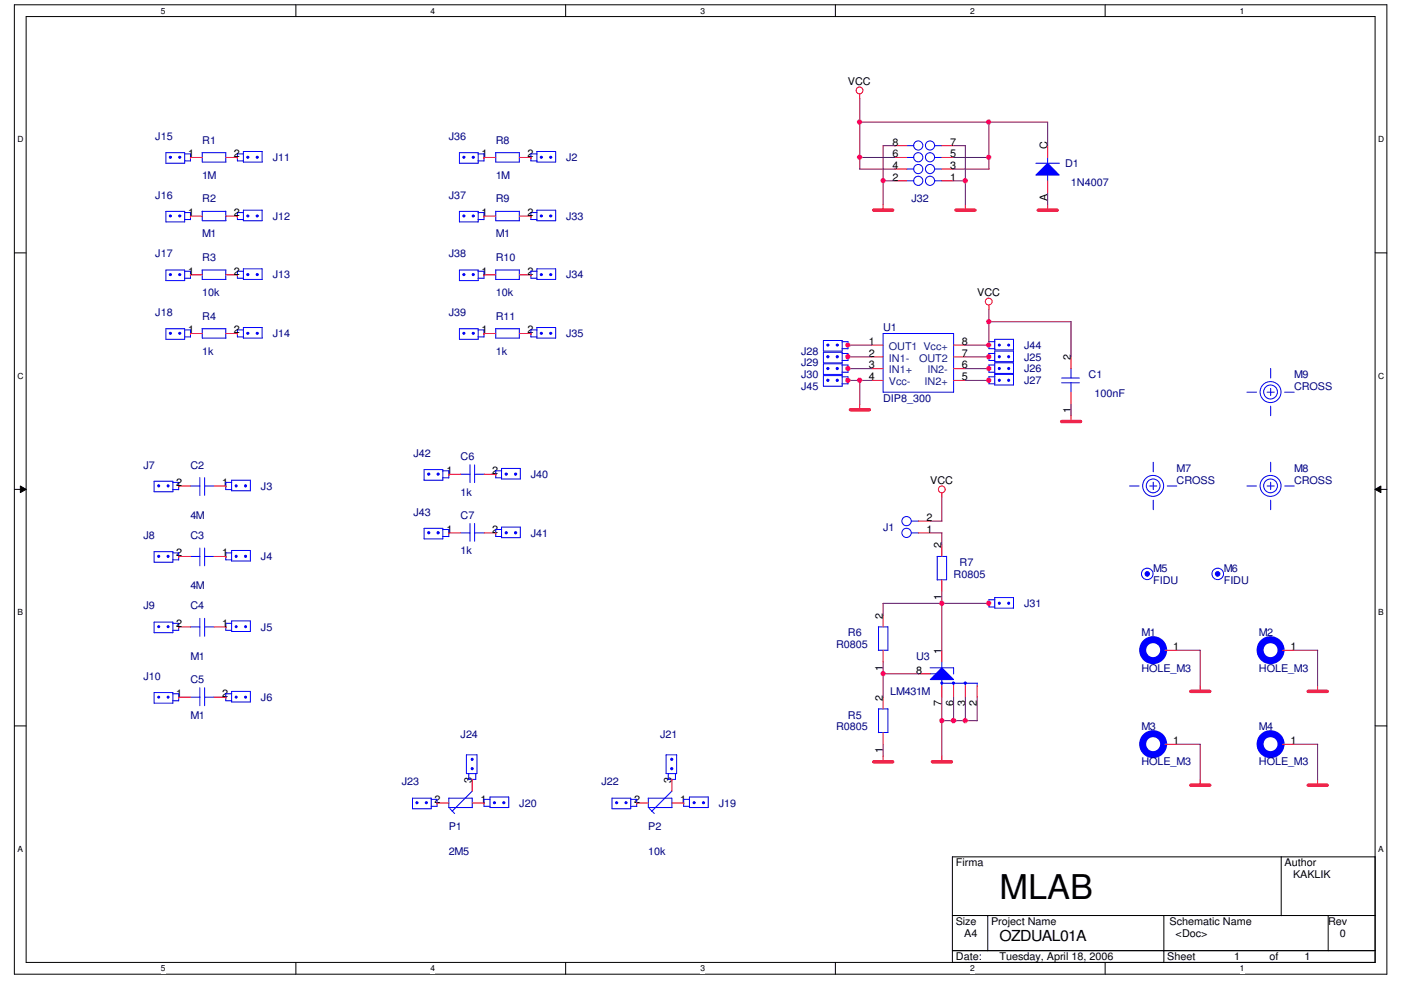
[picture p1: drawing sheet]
<svg xmlns="http://www.w3.org/2000/svg" width="297mm" height="210mm" viewBox="0 0 297 210" stroke-linecap="round" stroke-linejoin="round" font-family="sans-serif">
<defs><g id="words">
<text font-size="7.2" x="211.9" y="190.7">MLAB</text>
<text font-size="3.2" x="211.9" y="199.6">OZDUAL01A</text>
<g font-size="2.2">
<text x="179.8" y="18">VCC</text>
<text x="39.9" y="33.4">1</text>
<text x="49.6" y="33.4">2</text>
<text x="102.1" y="33.4">1</text>
<text x="111.8" y="33.4">2</text>
<text x="189.2" y="35.8">4</text>
<text x="189.2" y="33.4">6</text>
<text x="189.2" y="30.9">8</text>
<text x="201.4" y="35.8">3</text>
<text x="201.4" y="33.4">5</text>
<text x="201.4" y="30.9">7</text>
<text x="222.1" y="31.7" transform="rotate(-90 222.1 31.7)">C</text>
<text x="189.2" y="38.3">2</text>
<text x="201.4" y="38.3">1</text>
<text x="39.9" y="45.8">1</text>
<text x="49.6" y="45.8">2</text>
<text x="102.1" y="45.8">1</text>
<text x="111.8" y="45.8">2</text>
<text x="222.1" y="42.7" transform="rotate(-90 222.1 42.7)">A</text>
<text x="39.9" y="58.3">1</text>
<text x="49.6" y="58.3">2</text>
<text x="102.1" y="58.3">1</text>
<text x="111.8" y="58.3">2</text>
<text x="207.2" y="62.8">VCC</text>
<text x="39.9" y="70.7">1</text>
<text x="49.6" y="70.7">2</text>
<text x="102.1" y="70.7">1</text>
<text x="111.8" y="70.7">2</text>
<text x="184.2" y="73.2">1</text>
<text x="184.2" y="75.6">2</text>
<text x="203.9" y="75.6">7</text>
<text x="203.9" y="73.2">8</text>
<text x="227" y="76.5" transform="rotate(-90 227 76.5)">2</text>
<text x="184.2" y="78.1">3</text>
<text x="184.2" y="80.6">4</text>
<text x="203.9" y="80.6">5</text>
<text x="203.9" y="78.1">6</text>
<text x="227" y="87.5" transform="rotate(-90 227 87.5)">1</text>
<text x="94.7" y="100.5">1</text>
<text x="104.3" y="100.5">2</text>
<text x="37.4" y="103">2</text>
<text x="47.1" y="103">1</text>
<text x="197.2" y="102.6">VCC</text>
<text x="94.7" y="113">1</text>
<text x="104.3" y="113">2</text>
<text x="196.5" y="113">1</text>
<text x="196.5" y="110.5">2</text>
<text x="37.4" y="118">2</text>
<text x="47.1" y="118">1</text>
<text x="199.6" y="116.3" transform="rotate(-90 199.6 116.3)">2</text>
<text x="187.2" y="131.2" transform="rotate(-90 187.2 131.2)">2</text>
<text x="199.6" y="127.3" transform="rotate(-90 199.6 127.3)">1</text>
<text x="37.4" y="132.9">2</text>
<text x="47.1" y="132.9">1</text>
<text x="248.7" y="137.9">1</text>
<text x="273.6" y="137.9">1</text>
<text x="187.2" y="142.3" transform="rotate(-90 187.2 142.3)">1</text>
<text x="194.2" y="142.9">8</text>
<text x="199.6" y="138.7" transform="rotate(-90 199.6 138.7)">1</text>
<text x="37.4" y="147.8">1</text>
<text x="47.1" y="147.8">2</text>
<text x="187.2" y="148.6" transform="rotate(-90 187.2 148.6)">2</text>
<text x="199.6" y="149.8" transform="rotate(-90 199.6 149.8)">7</text>
<text x="202.1" y="149.8" transform="rotate(-90 202.1 149.8)">6</text>
<text x="204.6" y="149.8" transform="rotate(-90 204.6 149.8)">3</text>
<text x="207.1" y="149.8" transform="rotate(-90 207.1 149.8)">2</text>
<text x="187.2" y="159.7" transform="rotate(-90 187.2 159.7)">1</text>
<text x="248.7" y="157.8">1</text>
<text x="273.6" y="157.8">1</text>
<text x="100.1" y="166.1" transform="rotate(-90 100.1 166.1)">3</text>
<text x="142.4" y="166.1" transform="rotate(-90 142.4 166.1)">3</text>
<text x="92.2" y="170.3">2</text>
<text x="101.9" y="170.3">1</text>
<text x="134.4" y="170.3">2</text>
<text x="144.2" y="170.3">1</text>
<text x="202.7" y="183.8">Firma</text>
<text x="272.4" y="183.8">Author</text>
<text x="274.1" y="186.3">KAKLIK</text>
<text x="202.7" y="196.2">Size</text>
<text x="210.1" y="196.2">Project Name</text>
<text x="248" y="196.2">Schematic Name</text>
<text x="281.6" y="196.2">Rev</text>
<text x="202.7" y="203.7">Date:</text>
<text x="204.4" y="198.7">A4</text>
<text x="211.9" y="203.7">Tuesday, April 18, 2006</text>
<text x="247.5" y="203.7">Sheet</text>
<text x="249.3" y="198.7">&lt;Doc&gt;</text>
<text x="261.7" y="203.7">1</text>
<text x="269.2" y="203.7">of</text>
<text x="276.6" y="203.7">1</text>
<text x="284.1" y="198.7">0</text>
</g>
<g font-size="2.2" fill="#000080">
<text x="32.9" y="29.7">J15</text>
<text x="95.2" y="29.7">J36</text>
<text x="42.9" y="30.4">R1</text>
<text x="57.8" y="34.2">J11</text>
<text x="105.1" y="30.4">R8</text>
<text x="120.1" y="34.2">J2</text>
<text x="225.8" y="35.4">D1</text>
<text x="42.9" y="37.9">1M</text>
<text x="105.1" y="37.9">1M</text>
<text x="227.1" y="39.4">1N4007</text>
<text x="32.9" y="42.1">J16</text>
<text x="42.9" y="42.9">R2</text>
<text x="57.8" y="46.6">J12</text>
<text x="95.2" y="42.1">J37</text>
<text x="105.1" y="42.9">R9</text>
<text x="120.1" y="46.6">J33</text>
<text x="193.2" y="42.9">J32</text>
<text x="42.9" y="50.3">M1</text>
<text x="105.1" y="50.3">M1</text>
<text x="32.9" y="54.6">J17</text>
<text x="42.9" y="55.3">R3</text>
<text x="57.8" y="59.1">J13</text>
<text x="95.2" y="54.6">J38</text>
<text x="105.1" y="55.3">R10</text>
<text x="120.1" y="59.1">J34</text>
<text x="42.9" y="62.8">10k</text>
<text x="105.1" y="62.8">10k</text>
<text x="32.9" y="67">J18</text>
<text x="42.9" y="67.8">R4</text>
<text x="57.8" y="71.5">J14</text>
<text x="95.2" y="67">J39</text>
<text x="105.1" y="67.8">R11</text>
<text x="120.1" y="71.5">J35</text>
<text x="187.2" y="70.3">U1</text>
<text x="42.9" y="75.2">1k</text>
<text x="105.1" y="75.2">1k</text>
<text x="169.8" y="75.2">J28</text>
<text x="169.8" y="77.7">J29</text>
<text x="217.1" y="74">J44</text>
<text x="217.1" y="76.5">J25</text>
<text x="169.8" y="80.2">J30</text>
<text x="169.8" y="82.7">J45</text>
<text x="217.1" y="79">J26</text>
<text x="217.1" y="81.4">J27</text>
<text x="230.8" y="80.2">C1</text>
<text x="274.4" y="80.2">M9</text>
<text x="274.4" y="82.7">CROSS</text>
<text x="187.2" y="85.2">DIP8_300</text>
<text x="232.1" y="84.2">100nF</text>
<text x="30.4" y="99.4">J7</text>
<text x="40.4" y="99.4">C2</text>
<text x="87.7" y="96.9">J42</text>
<text x="97.7" y="97.7">C6</text>
<text x="112.6" y="101.4">J40</text>
<text x="249.5" y="100.1">M7</text>
<text x="274.4" y="100.1">M8</text>
<text x="55.3" y="103.9">J3</text>
<text x="97.7" y="105.1">1k</text>
<text x="249.5" y="102.6">CROSS</text>
<text x="274.4" y="102.6">CROSS</text>
<text x="40.4" y="110.1">4M</text>
<text x="87.7" y="109.3">J43</text>
<text x="97.7" y="110.1">C7</text>
<text x="112.6" y="113.8">J41</text>
<text x="187.2" y="112.6">J1</text>
<text x="30.4" y="114.3">J8</text>
<text x="40.4" y="114.3">C3</text>
<text x="55.3" y="118.8">J4</text>
<text x="97.7" y="117.6">1k</text>
<text x="40.4" y="125">4M</text>
<text x="202.2" y="122.6">R0805</text>
<text x="203.5" y="120.1">R7</text>
<text x="244.5" y="121.3">M5</text>
<text x="244.5" y="123.8">FIDU</text>
<text x="259.5" y="121.3">M6</text>
<text x="259.5" y="123.8">FIDU</text>
<text x="30.4" y="129.2">J9</text>
<text x="40.4" y="129.2">C4</text>
<text x="217.1" y="128.8">J31</text>
<text x="55.3" y="133.7">J5</text>
<text x="177.3" y="137.5">R0805</text>
<text x="179.8" y="135">R6</text>
<text x="242" y="135">M1</text>
<text x="266.9" y="135">M2</text>
<text x="40.4" y="140">M1</text>
<text x="194.2" y="140">U3</text>
<text x="242" y="142.5">HOLE_M3</text>
<text x="266.9" y="142.5">HOLE_M3</text>
<text x="30.4" y="144.2">J10</text>
<text x="40.4" y="144.9">C5</text>
<text x="55.3" y="148.7">J6</text>
<text x="188.8" y="147.4">LM431M</text>
<text x="40.4" y="152.4">M1</text>
<text x="177.3" y="154.9">R0805</text>
<text x="179.8" y="152.4">R5</text>
<text x="242" y="154.9">M3</text>
<text x="266.9" y="154.9">M4</text>
<text x="97.7" y="156.6">J24</text>
<text x="140" y="156.6">J21</text>
<text x="85.2" y="166.6">J23</text>
<text x="127.5" y="166.6">J22</text>
<text x="242" y="162.3">HOLE_M3</text>
<text x="266.9" y="162.3">HOLE_M3</text>
<text x="110.1" y="171.1">J20</text>
<text x="152.4" y="171.1">J19</text>
<text x="95.2" y="176.1">P1</text>
<text x="137.5" y="176.1">P2</text>
<text x="95.2" y="181.3">2M5</text>
<text x="137.5" y="181.3">10k</text>
</g>
<g font-size="2.2" fill="#004080">
<text x="188.5" y="74.2">OUT1 Vcc+</text>
<text x="188.5" y="76.7">IN1-</text>
<text x="194.9" y="76.7">OUT2</text>
<text x="188.5" y="79.2">IN1+</text>
<text x="188.5" y="81.7">Vcc-</text>
<text x="196" y="81.7">IN2+</text>
<text x="196.6" y="79.2">IN2-</text>
</g>
<g font-size="1.8">
<text x="34.1" y="2.9">5</text>
<text x="91.3" y="2.9">4</text>
<text x="148.5" y="2.9">3</text>
<text x="205.7" y="2.9">2</text>
<text x="262.9" y="2.9">1</text>
<text x="3.7" y="30.2">D</text>
<text x="292.2" y="30.2">D</text>
<text x="3.7" y="80.3">C</text>
<text x="292.2" y="80.3">C</text>
<text x="3.7" y="130.5">B</text>
<text x="292.2" y="130.5">B</text>
<text x="3.7" y="180.6">A</text>
<text x="292.2" y="180.6">A</text>
<text x="34.1" y="206">5</text>
<text x="91.3" y="206">4</text>
<text x="148.5" y="206">3</text>
<text x="205.7" y="206">2</text>
<text x="262.9" y="206">1</text>
</g>
</g></defs>
<path d="M3 1h291v205.6h-291zM5.5 3.5h286v200.6h-286z" fill="none" stroke="#000" stroke-width=".21"/>
<g fill="#fff">
<path d="M34.1 1.3h1v2h-1z"/>
<path d="M34.1 204.4h1v2h-1z"/>
</g>
<path d="M62.7 1v2.5M62.7 204.1v2.5" fill="none" stroke="#000" stroke-width=".21"/>
<g fill="#fff">
<path d="M91.3 1.3h1v2h-1z"/>
<path d="M91.3 204.4h1v2h-1z"/>
</g>
<path d="M119.9 1v2.5M119.9 204.1v2.5" fill="none" stroke="#000" stroke-width=".21"/>
<g fill="#fff">
<path d="M148.5 1.3h1v2h-1z"/>
<path d="M148.5 204.4h1v2h-1z"/>
</g>
<path d="M177.1 1v2.5M177.1 204.1v2.5" fill="none" stroke="#000" stroke-width=".21"/>
<g fill="#fff">
<path d="M205.7 1.3h1v2h-1z"/>
<path d="M205.7 204.4h1v2h-1z"/>
</g>
<path d="M234.3 1v2.5M234.3 204.1v2.5" fill="none" stroke="#000" stroke-width=".21"/>
<g fill="#fff">
<path d="M262.9 1.3h1v2h-1z"/>
<path d="M262.9 204.4h1v2h-1z"/>
<path d="M3.7 28.6h1.2v2h-1.2z"/>
<path d="M292.2 28.6h1.3v2h-1.3z"/>
<path d="M3.7 78.7h1.2v2h-1.2z"/>
<path d="M292.2 78.7h1.3v2h-1.3z"/>
</g>
<path d="M3 53.6h2.5M291.5 53.6h2.5" fill="none" stroke="#000" stroke-width=".21"/>
<g fill="#fff">
<path d="M3.7 128.9h1.1v2h-1.1z"/>
<path d="M292.2 128.9h1.1v2h-1.1z"/>
</g>
<path d="M3 103.8h2.5M4.3 103.1l1.2 .7-1.2 .7zM291.5 103.8l1.3-.7v1.4zM291.5 103.8h2.5" fill="none" stroke="#000" stroke-width=".21"/>
<path d="M4.3 103.1l1.2 .7-1.2 .7zM291.5 103.8l1.3-.7v1.4z" fill="#000"/>
<g fill="#fff">
<path d="M3.7 179h1.1v2h-1.1z"/>
<path d="M292.2 179h1.1v2h-1.1z"/>
</g>
<path d="M3 154h2.5M291.5 154h2.5M201.9 181.7h89.6v22.4h-89.6zM201.9 194.2h89.6M209.4 194.2v7.5M246.8 194.2v10M271.6 181.7v12.5M281.6 194.2v7.5M201.9 201.6h89.6" fill="none" stroke="#000" stroke-width=".21"/>
<g fill="none" stroke="#f00" stroke-width=".21">
<path d="M182.3 19.9v1.1M187.2 43.3v1.3M204.7 43.3v1.3M222.1 43.3v1.3M184.8 73.2h2.4M184.8 75.7h2.4M184.8 78.2h2.4M202.2 73.2h2.5M202.2 75.7h2.5M202.2 78.2h2.5M209.7 64.7v1M182.3 85.6v1.4"/>
<path d="M184.8 80.7h2.4M202.2 80.7h2.5M227.1 88.1v1.4M199.7 104.5v1.1M254.5 145.4v1.3M271.9 157.9h2.5M279.4 145.4v1.3M92.7 170.3h2.5M100.1 170.3h2.5M100.1 165.3v2.5M187.2 160.3v1.3M199.7 160.3v1.3"/>
<path d="M254.5 165.3v1.3M279.4 165.3v1.3"/>
<circle cx="182.2" cy="19.2" r=".72"/>
<circle cx="209.6" cy="64" r=".72"/>
<circle cx="199.7" cy="103.8" r=".72"/>
</g>
<path d="M185.2 44.6h4.1M202.7 44.6h4M220.1 44.6h4.1M180.3 86.9h4M225.1 89.4h4M252.5 146.6h4M277.4 146.6h4M185.2 161.6h4.1M197.7 161.6h4M252.5 166.5h4M277.4 166.5h4" fill="none" stroke="#f00" stroke-width=".72"/>
<circle cx="269.4" cy="157.8" r="2.23" fill="none" stroke="#00f" stroke-width="1.5"/>
<path d="M50.3 69.9v1.6h1.3M50.3 70h1.3M51.6 69.5h4v2.2h-4zM187.2 70.7h15v12.5h-15zM271.6 157.9h.3M95.2 171.3l-.1-2h5v2M95.2 171.3h5M95.4 171.5l1 1.1M100.1 167.8l-4.3 4.3" fill="none" stroke="#00f" stroke-width=".21"/>
<path d="M52.4 70.5h.3v.3h-.3z" fill-rule="evenodd" fill="#00f"/>
<path d="M52.4 70.5h.3v.3h-.3z" fill="none" stroke="#00f" stroke-width=".21"/>
<path d="M54.4 70.5h.3v.3h-.3z" fill-rule="evenodd" fill="#00f"/>
<path d="M54.4 70.5h.3v.3h-.3zM47.9 132.2v1.5h1.2M47.9 132.2h1.2M49.1 131.7h4v2.2h-4z" fill="none" stroke="#00f" stroke-width=".21"/>
<path d="M50.3 70.7h.1" fill="none" stroke="#f00" stroke-width=".21"/>
<path d="M49.9 132.8h.3v.3h-.3z" fill-rule="evenodd" fill="#00f"/>
<path d="M49.9 132.8h.3v.3h-.3z" fill="none" stroke="#00f" stroke-width=".21"/>
<path d="M51.9 132.8h.3v.3h-.3z" fill-rule="evenodd" fill="#00f"/>
<path d="M97.4 69.7h4v2.3h-4zM101.3 70h1.3v1.5M101.3 71.5h1.3M51.9 132.8h.3v.3h-.3z" fill="none" stroke="#00f" stroke-width=".21"/>
<path d="M47.9 133h.1" fill="none" stroke="#f00" stroke-width=".21"/>
<path d="M100.2 70.5h.3v.3h-.3z" fill-rule="evenodd" fill="#00f"/>
<path d="M100.2 70.5h.3v.3h-.3z" fill="none" stroke="#00f" stroke-width=".21"/>
<path d="M98.2 70.5h.3v.3h-.3z" fill-rule="evenodd" fill="#00f"/>
<path d="M105.1 32.4h5M105.1 32.3v2.1h5M110.1 32.3v2.1M98.2 70.5h.3v.3h-.3zM32.7 132h4v2.2h-4zM36.6 132.2h1.3v1.5M36.6 133.7h1.3M186.2 133h2.1M186.3 133v5M188.3 132.9v5h-2.1" fill="none" stroke="#00f" stroke-width=".21"/>
<path d="M102.6 33.4h2.5M110.1 33.4h2.5M102.6 70.7h.1M187.2 130.5v2.5M187.2 137.9v2.5" fill="none" stroke="#f00" stroke-width=".21"/>
<path d="M35.5 132.8h.3v.3h-.3z" fill-rule="evenodd" fill="#00f"/>
<path d="M35.5 132.8h.3v.3h-.3z" fill="none" stroke="#00f" stroke-width=".21"/>
<path d="M33.5 132.8h.3v.3h-.3z" fill-rule="evenodd" fill="#00f"/>
<path d="M50.3 32.6v1.5h1.3M50.3 32.6h1.3M51.6 32.1h4v2.3h-4zM33.5 132.8h.3v.3h-.3z" fill="none" stroke="#00f" stroke-width=".21"/>
<path d="M37.9 133h.1" fill="none" stroke="#f00" stroke-width=".21"/>
<path d="M52.4 33.2h.3v.3h-.3z" fill-rule="evenodd" fill="#00f"/>
<path d="M52.4 33.2h.3v.3h-.3z" fill="none" stroke="#00f" stroke-width=".21"/>
<path d="M54.4 33.2h.3v.3h-.3z" fill-rule="evenodd" fill="#00f"/>
<path d="M54.4 33.2h.3v.3h-.3zM209.7 77.4v1.6h1.2M209.7 77.4h1.2M210.9 77h4v2.2h-4z" fill="none" stroke="#00f" stroke-width=".21"/>
<path d="M50.3 33.4h.1" fill="none" stroke="#f00" stroke-width=".21"/>
<path d="M211.7 78h.3v.3h-.3z" fill-rule="evenodd" fill="#00f"/>
<path d="M211.7 78h.3v.3h-.3z" fill="none" stroke="#00f" stroke-width=".21"/>
<path d="M213.7 78h.3v.3h-.3z" fill-rule="evenodd" fill="#00f"/>
<path d="M97.4 32.4h4v2.2h-4zM101.3 32.6h1.3v1.6M101.3 34.1h1.3M213.7 78h.3v.3h-.3z" fill="none" stroke="#00f" stroke-width=".21"/>
<path d="M209.7 78.2h.1" fill="none" stroke="#f00" stroke-width=".21"/>
<path d="M100.2 33.2h.3v.3h-.3z" fill-rule="evenodd" fill="#00f"/>
<path d="M100.2 33.2h.3v.3h-.3z" fill="none" stroke="#00f" stroke-width=".21"/>
<path d="M98.2 33.2h.3v.3h-.3z" fill-rule="evenodd" fill="#00f"/>
<path d="M98.2 33.2h.3v.3h-.3zM87.5 169.3h3.9v2.2h-3.9zM91.4 169.5h1.3v1.6l-1.3-.1" fill="none" stroke="#00f" stroke-width=".21"/>
<path d="M102.6 33.4h.1" fill="none" stroke="#f00" stroke-width=".21"/>
<path d="M90.2 170.1h.4v.3h-.4z" fill-rule="evenodd" fill="#00f"/>
<path d="M90.2 170.1h.4v.3h-.4z" fill="none" stroke="#00f" stroke-width=".21"/>
<path d="M88.2 170.1h.4v.3h-.4z" fill-rule="evenodd" fill="#00f"/>
<path d="M42.8 69.7h5.1v2M42.9 69.7v2h5M209.7 127.2v1.5h1.2M209.7 127.2h1.2M210.9 126.7h4v2.3h-4zM88.2 170.1h.4v.3h-.4z" fill="none" stroke="#00f" stroke-width=".21"/>
<path d="M40.4 70.7h2.5M47.9 70.7h2.4M92.7 170.3h.1" fill="none" stroke="#f00" stroke-width=".21"/>
<path d="M211.7 127.8h.3v.3h-.3z" fill-rule="evenodd" fill="#00f"/>
<path d="M211.7 127.8h.3v.3h-.3z" fill="none" stroke="#00f" stroke-width=".21"/>
<path d="M213.7 127.8h.3v.3h-.3z" fill-rule="evenodd" fill="#00f"/>
<path d="M35.2 69.7h4v2.3h-4zM39.1 70h1.3v1.5M39.1 71.5h1.3M213.7 127.8h.3v.3h-.3z" fill="none" stroke="#00f" stroke-width=".21"/>
<path d="M209.7 128h.1" fill="none" stroke="#f00" stroke-width=".21"/>
<path d="M37.9 70.5h.4v.3h-.4z" fill-rule="evenodd" fill="#00f"/>
<path d="M37.9 70.5h.4v.3h-.4z" fill="none" stroke="#00f" stroke-width=".21"/>
<path d="M36 70.5h.3v.3h-.3z" fill-rule="evenodd" fill="#00f"/>
<path d="M36 70.5h.3v.3h-.3zM102.6 169.5v1.5h1.3M102.6 169.5h1.3M103.9 169h4v2.3h-4z" fill="none" stroke="#00f" stroke-width=".21"/>
<path d="M40.4 70.7h.1" fill="none" stroke="#f00" stroke-width=".21"/>
<path d="M104.7 170.1h.3v.3h-.3z" fill-rule="evenodd" fill="#00f"/>
<path d="M104.7 170.1h.3v.3h-.3z" fill="none" stroke="#00f" stroke-width=".21"/>
<path d="M106.6 170.1h.4v.3h-.4z" fill-rule="evenodd" fill="#00f"/>
<path d="M112.6 45v1.6h1.3M112.6 45.1h1.3M113.8 44.6h4v2.2h-4zM106.6 170.1h.4v.3h-.4zM137.4 169.3h5v2M137.5 171.3h5M137.5 169.3v2M137.7 171.5l1 1.1M142.4 167.8l-4.2 4.3" fill="none" stroke="#00f" stroke-width=".21"/>
<path d="M102.6 170.3h.1M135 170.3h2.5M142.4 170.3h2.5M142.4 165.3v2.5" fill="none" stroke="#f00" stroke-width=".21"/>
<path d="M114.6 45.7h.3v.2h-.3z" fill-rule="evenodd" fill="#00f"/>
<path d="M114.6 45.7h.3v.2h-.3z" fill="none" stroke="#00f" stroke-width=".21"/>
<path d="M116.6 45.7h.3v.2h-.3z" fill-rule="evenodd" fill="#00f"/>
<path d="M116.6 45.7h.3v.2h-.3zM209.7 79.9v1.5h1.2M209.7 79.9h1.2M210.9 79.4h4v2.3h-4zM198.7 118h2M198.7 118v5M200.7 118v5h-2" fill="none" stroke="#00f" stroke-width=".21"/>
<path d="M112.6 45.8h.1M199.7 115.5v2.5M199.7 123v2.5" fill="none" stroke="#f00" stroke-width=".21"/>
<path d="M211.7 80.5h.3v.3h-.3z" fill-rule="evenodd" fill="#00f"/>
<path d="M211.7 80.5h.3v.3h-.3z" fill="none" stroke="#00f" stroke-width=".21"/>
<path d="M213.7 80.5h.3v.3h-.3z" fill-rule="evenodd" fill="#00f"/>
<path d="M35.2 32.4h4v2.2h-4zM39.1 32.6h1.3v1.6M39.1 34.1h1.3M105.1 44.8h5M105.1 44.8v2h5M110.1 44.8v2M227.1 78.1v2.1M213.7 80.5h.3v.3h-.3zM225.1 81.2h3.8M225.1 80.2h3.8M227.1 81.2v2" fill="none" stroke="#00f" stroke-width=".21"/>
<path d="M102.6 45.8h2.5M110.1 45.8h2.5M227.1 75.7v2.5M209.7 80.7h.1M227.1 83.2v2.4" fill="none" stroke="#f00" stroke-width=".21"/>
<path d="M37.9 33.2h.4v.3h-.4z" fill-rule="evenodd" fill="#00f"/>
<path d="M37.9 33.2h.4v.3h-.4z" fill="none" stroke="#00f" stroke-width=".21"/>
<path d="M36 33.2h.3v.3h-.3z" fill-rule="evenodd" fill="#00f"/>
<path d="M36 33.2h.3v.3h-.3zM40.4 147.9h2M42.4 145.9v3.8M43.4 147.9h2M43.4 145.9v3.8M47.9 147.1v1.5h1.2M47.9 147.2h1.2M49.1 146.6h4v2.3h-4z" fill="none" stroke="#00f" stroke-width=".21"/>
<path d="M40.4 33.4h.1M37.9 147.9h2.5M45.4 147.9h2.5" fill="none" stroke="#f00" stroke-width=".21"/>
<path d="M49.9 147.7h.3v.3h-.3z" fill-rule="evenodd" fill="#00f"/>
<path d="M49.9 147.7h.3v.3h-.3z" fill="none" stroke="#00f" stroke-width=".21"/>
<path d="M51.9 147.7h.3v.3h-.3z" fill-rule="evenodd" fill="#00f"/>
<path d="M219.6 34.6h5M222.1 33.4v1.2M51.9 147.7h.3v.3h-.3z" fill="none" stroke="#00f" stroke-width=".21"/>
<path d="M47.9 147.9h.1" fill="none" stroke="#f00" stroke-width=".21"/>
<path d="M219.6 37.1l2.5-2.5 2.5 2.5z" fill="#00f"/>
<path d="M219.6 37.1l2.5-2.5 2.5 2.5zM222.1 37.1v1.3M32.7 146.9h4v2.2h-4zM36.6 147.2h1.3v1.5M36.6 148.6h1.3" fill="none" stroke="#00f" stroke-width=".21"/>
<path d="M222.1 30.9v2.5M222.1 38.4v2.5" fill="none" stroke="#f00" stroke-width=".21"/>
<path d="M35.5 147.7h.3v.3h-.3z" fill-rule="evenodd" fill="#00f"/>
<path d="M35.5 147.7h.3v.3h-.3z" fill="none" stroke="#00f" stroke-width=".21"/>
<path d="M33.5 147.7h.3v.3h-.3z" fill-rule="evenodd" fill="#00f"/>
<path d="M50.3 45v1.6h1.3M50.3 45.1h1.3M51.6 44.6h4v2.2h-4zM99.6 98.6v3.8M100.6 98.6v3.8M97.7 100.6h2M100.6 100.6h2.1M33.5 147.7h.3v.3h-.3z" fill="none" stroke="#00f" stroke-width=".21"/>
<path d="M95.2 100.6h2.5M102.6 100.6h2.5M37.9 147.9h.1" fill="none" stroke="#f00" stroke-width=".21"/>
<path d="M52.4 45.7h.3v.2h-.3z" fill-rule="evenodd" fill="#00f"/>
<path d="M52.4 45.7h.3v.2h-.3z" fill="none" stroke="#00f" stroke-width=".21"/>
<path d="M54.4 45.7h.3v.2h-.3z" fill-rule="evenodd" fill="#00f"/>
<path d="M54.4 45.7h.3v.2h-.3zM97.4 44.8h4v2.3h-4zM101.3 45.1h1.3v1.5h-1.3" fill="none" stroke="#00f" stroke-width=".21"/>
<path d="M50.3 45.8h.1" fill="none" stroke="#f00" stroke-width=".21"/>
<path d="M100.2 45.7h.3v.2h-.3z" fill-rule="evenodd" fill="#00f"/>
<path d="M100.2 45.7h.3v.2h-.3z" fill="none" stroke="#00f" stroke-width=".21"/>
<path d="M98.2 45.7h.3v.2h-.3z" fill-rule="evenodd" fill="#00f"/>
<path d="M98.2 45.7h.3v.2h-.3zM174.6 72.2h4v2.3h-4zM178.5 72.5h1.3v1.5M178.5 74h1.3" fill="none" stroke="#00f" stroke-width=".21"/>
<path d="M102.6 45.8h.1" fill="none" stroke="#f00" stroke-width=".21"/>
<path d="M177.3 73h.4v.3h-.4z" fill-rule="evenodd" fill="#00f"/>
<path d="M177.3 73h.4v.3h-.4z" fill="none" stroke="#00f" stroke-width=".21"/>
<path d="M175.4 73h.3v.3h-.3z" fill-rule="evenodd" fill="#00f"/>
<path d="M175.4 73h.3v.3h-.3zM98.9 160.1h2.2v4h-2.2zM99.4 164v1.3M100.9 164v1.3h-1.5" fill="none" stroke="#00f" stroke-width=".21"/>
<path d="M179.8 73.2h.1" fill="none" stroke="#f00" stroke-width=".21"/>
<path d="M100 162.9h.3v.3h-.3z" fill-rule="evenodd" fill="#00f"/>
<path d="M100 162.9h.3v.3h-.3z" fill="none" stroke="#00f" stroke-width=".21"/>
<path d="M100 160.9h.3v.3h-.3z" fill-rule="evenodd" fill="#00f"/>
<path d="M32.7 102.1h4v2.2h-4zM36.6 102.3h1.3v1.6M36.6 103.8h1.3M100 160.9h.3v.3h-.3z" fill="none" stroke="#00f" stroke-width=".21"/>
<path d="M100.1 165.3h.1" fill="none" stroke="#f00" stroke-width=".21"/>
<path d="M35.5 102.9h.3v.3h-.3z" fill-rule="evenodd" fill="#00f"/>
<path d="M35.5 102.9h.3v.3h-.3z" fill="none" stroke="#00f" stroke-width=".21"/>
<path d="M33.5 102.9h.3v.3h-.3z" fill-rule="evenodd" fill="#00f"/>
<g fill="none" stroke="#00f" stroke-width=".21">
<path d="M42.8 32.4h5.1M42.9 32.3v2.1h5M47.9 32.3v2.1M105.1 57.3h5M105.1 57.2v2.1h5M110.1 57.2v2.1M33.5 102.9h.3v.3h-.3zM40.3 103.1h2.1M42.4 101.3v3.8M43.3 103.1h2.1M43.4 101.3v3.8M141.2 160.1h2.3v4h-2.3z"/>
<path d="M141.7 164v1.3M143.2 164v1.3h-1.6"/>
</g>
<path d="M40.4 33.4h2.5M47.9 33.4h2.4M102.6 58.3h2.5M110.1 58.3h2.5M37.9 103.1h.1M37.9 103.1h2.5M45.4 103.1h2.5" fill="none" stroke="#f00" stroke-width=".21"/>
<path d="M142.3 162.9h.3v.3h-.3z" fill-rule="evenodd" fill="#00f"/>
<path d="M142.3 162.9h.3v.3h-.3z" fill="none" stroke="#00f" stroke-width=".21"/>
<path d="M142.3 160.9h.3v.3h-.3z" fill-rule="evenodd" fill="#00f"/>
<path d="M113.8 57h4v2.3h-4zM113.9 57.5h-1.3v1.5h1.3M142.3 160.9h.3v.3h-.3z" fill="none" stroke="#00f" stroke-width=".21"/>
<path d="M142.4 165.3h.1" fill="none" stroke="#f00" stroke-width=".21"/>
<path d="M114.6 58.1h.3v.3h-.3z" fill-rule="evenodd" fill="#00f"/>
<path d="M114.6 58.1h.3v.3h-.3z" fill="none" stroke="#00f" stroke-width=".21"/>
<path d="M116.6 58.1h.3v.3h-.3z" fill-rule="evenodd" fill="#00f"/>
<path d="M116.6 58.1h.3v.3h-.3zM49.1 101.9h4v2.2h-4zM49.1 102.3h-1.2v1.5h1.2" fill="none" stroke="#00f" stroke-width=".21"/>
<path d="M112.6 58.3h.1" fill="none" stroke="#f00" stroke-width=".21"/>
<path d="M49.9 102.9h.3v.3h-.3z" fill-rule="evenodd" fill="#00f"/>
<path d="M49.9 102.9h.3v.3h-.3z" fill="none" stroke="#00f" stroke-width=".21"/>
<path d="M51.9 102.9h.3v.3h-.3z" fill-rule="evenodd" fill="#00f"/>
<path d="M35.2 44.8h4v2.3h-4zM39.1 45.1h1.3v1.5h-1.3M51.9 102.9h.3v.3h-.3z" fill="none" stroke="#00f" stroke-width=".21"/>
<path d="M47.9 103.1h.1" fill="none" stroke="#f00" stroke-width=".21"/>
<path d="M37.9 45.7h.4v.2h-.4z" fill-rule="evenodd" fill="#00f"/>
<path d="M37.9 45.7h.4v.2h-.4z" fill="none" stroke="#00f" stroke-width=".21"/>
<path d="M36 45.7h.3v.2h-.3z" fill-rule="evenodd" fill="#00f"/>
<path d="M36 45.7h.3v.2h-.3zM174.6 74.7h4v2.3h-4zM178.5 75h1.3v1.5M178.5 76.5h1.3" fill="none" stroke="#00f" stroke-width=".21"/>
<path d="M40.4 45.8h.1" fill="none" stroke="#f00" stroke-width=".21"/>
<path d="M177.3 75.5h.4v.3h-.4z" fill-rule="evenodd" fill="#00f"/>
<path d="M177.3 75.5h.4v.3h-.4z" fill="none" stroke="#00f" stroke-width=".21"/>
<path d="M175.4 75.5h.3v.3h-.3z" fill-rule="evenodd" fill="#00f"/>
<path d="M175.4 75.5h.3v.3h-.3zM199.7 140.4v1.2" fill="none" stroke="#00f" stroke-width=".21"/>
<path d="M179.8 75.7h.1" fill="none" stroke="#f00" stroke-width=".21"/>
<path d="M199.7 141.6l2.5 2.5h-5z" fill="#00f"/>
<path d="M197.2 141.6h5v1.4M197.2 142.9h1.3M199.7 141.6l2.5 2.5h-5zM199.7 144.1v1.3M199.7 144.9h7.5v.6M202.2 144.9v.6M204.7 144.9v.5" fill="none" stroke="#00f" stroke-width=".21"/>
<path d="M204.5 144.7h.3v.3h-.3z" fill-rule="evenodd" fill="#00f"/>
<path d="M204.5 144.7h.3v.3h-.3z" fill="none" stroke="#00f" stroke-width=".21"/>
<path d="M202 144.7h.3v.3h-.3z" fill-rule="evenodd" fill="#00f"/>
<path d="M202 144.7h.3v.3h-.3z" fill="none" stroke="#00f" stroke-width=".21"/>
<path d="M199.5 144.7h.3v.3h-.3z" fill-rule="evenodd" fill="#00f"/>
<path d="M51.6 57h4v2.3h-4zM51.6 57.5h-1.3v1.5h1.3M199.5 144.7h.3v.3h-.3z" fill="none" stroke="#00f" stroke-width=".21"/>
<path d="M199.7 137.9v2.5M194.7 142.9h2.5M199.7 145.4v2.5M202.2 145.4v2.5M204.7 145.4v2.5M207.2 145.4v2.5" fill="none" stroke="#f00" stroke-width=".21"/>
<path d="M52.4 58.1h.3v.3h-.3z" fill-rule="evenodd" fill="#00f"/>
<path d="M52.4 58.1h.3v.3h-.3z" fill="none" stroke="#00f" stroke-width=".21"/>
<path d="M54.4 58.1h.3v.3h-.3z" fill-rule="evenodd" fill="#00f"/>
<path d="M54.4 58.1h.3v.3h-.3zM49.1 116.8h4v2.2h-4zM49.1 117.3l-1.2-.1v1.5h1.2" fill="none" stroke="#00f" stroke-width=".21"/>
<path d="M50.3 58.3h.1" fill="none" stroke="#f00" stroke-width=".21"/>
<path d="M49.9 117.8h.3v.4h-.3z" fill-rule="evenodd" fill="#00f"/>
<path d="M49.9 117.8h.3v.4h-.3z" fill="none" stroke="#00f" stroke-width=".21"/>
<path d="M51.9 117.8h.3v.4h-.3z" fill-rule="evenodd" fill="#00f"/>
<path d="M97.4 57.3h4v2.2h-4zM101.3 57.5h1.3v1.6M101.3 59h1.3M40.3 118h2.1M42.4 116.2v3.8M43.3 118h2.1M43.4 116.2v3.8M51.9 117.8h.3v.4h-.3z" fill="none" stroke="#00f" stroke-width=".21"/>
<path d="M37.9 118h2.5M45.4 118h2.5M47.9 118h.1" fill="none" stroke="#f00" stroke-width=".21"/>
<path d="M100.2 58.1h.3v.3h-.3z" fill-rule="evenodd" fill="#00f"/>
<path d="M100.2 58.1h.3v.3h-.3z" fill="none" stroke="#00f" stroke-width=".21"/>
<path d="M98.2 58.1h.3v.3h-.3z" fill-rule="evenodd" fill="#00f"/>
<path d="M42.8 44.8h5.1M42.9 44.8v2h5M47.9 44.8v2M98.2 58.1h.3v.3h-.3zM105.1 69.7h5v2M105.1 69.7v2h5M174.6 77.2h4v2.2h-4zM178.5 77.4h1.3v1.6h-1.3M97.7 113h2M99.6 111v3.8M100.6 113h2.1M100.6 111v3.8" fill="none" stroke="#00f" stroke-width=".21"/>
<path d="M40.4 45.8h2.5M47.9 45.8h2.4M102.6 58.3h.1M102.6 70.7h2.5M110.1 70.7h2.5M95.2 113h2.5M102.6 113h2.5" fill="none" stroke="#f00" stroke-width=".21"/>
<path d="M177.3 78h.4v.3h-.4z" fill-rule="evenodd" fill="#00f"/>
<path d="M177.3 78h.4v.3h-.4z" fill="none" stroke="#00f" stroke-width=".21"/>
<path d="M175.4 78h.3v.3h-.3z" fill-rule="evenodd" fill="#00f"/>
<path d="M175.4 78h.3v.3h-.3zM32.7 117h4v2.3h-4zM36.6 117.3h1.3v1.5M36.6 118.7h1.3" fill="none" stroke="#00f" stroke-width=".21"/>
<path d="M179.8 78.2h.1" fill="none" stroke="#f00" stroke-width=".21"/>
<path d="M35.5 117.8h.3v.4h-.3z" fill-rule="evenodd" fill="#00f"/>
<path d="M35.5 117.8h.3v.4h-.3z" fill="none" stroke="#00f" stroke-width=".21"/>
<path d="M33.5 117.8h.3v.4h-.3z" fill-rule="evenodd" fill="#00f"/>
<path d="M105.1 99.8v1.5h1.3M105.1 99.9h1.3M106.3 99.4h4v2.2h-4zM33.5 117.8h.3v.4h-.3z" fill="none" stroke="#00f" stroke-width=".21"/>
<path d="M37.9 118h.1" fill="none" stroke="#f00" stroke-width=".21"/>
<path d="M107.2 100.4h.3v.3h-.3z" fill-rule="evenodd" fill="#00f"/>
<path d="M107.2 100.4h.3v.3h-.3z" fill="none" stroke="#00f" stroke-width=".21"/>
<path d="M109.1 100.4h.4v.3h-.4z" fill-rule="evenodd" fill="#00f"/>
<path d="M109.1 100.4h.4v.3h-.4z" fill="none" stroke="#00f" stroke-width=".21"/>
<path d="M105.1 100.6h.1" fill="none" stroke="#f00" stroke-width=".21"/>
<circle cx="243.2" cy="121.7" r=".48" fill="#00f"/>
<g fill="none" stroke="#00f" stroke-width=".21">
<path d="M186.2 150.4h2.1M186.3 150.4v5M188.3 150.3v5.1h-2.1"/>
<circle cx="243.2" cy="121.7" r=".48"/>
<circle cx="243.2" cy="121.7" r="1.22"/>
</g>
<path d="M187.2 147.9v2.5M187.2 155.4v2.5" fill="none" stroke="#f00" stroke-width=".21"/>
<circle cx="258.2" cy="121.7" r=".49" fill="#00f"/>
<g fill="none" stroke="#00f" stroke-width=".21">
<path d="M105.1 112.3v1.5h1.3M105.1 112.3h1.3M106.3 111.8h4v2.2h-4z"/>
<circle cx="258.2" cy="121.7" r=".49"/>
<circle cx="258.2" cy="121.7" r="1.22"/>
</g>
<path d="M107.2 112.8h.3v.4h-.3z" fill-rule="evenodd" fill="#00f"/>
<path d="M107.2 112.8h.3v.4h-.3z" fill="none" stroke="#00f" stroke-width=".21"/>
<path d="M109.1 112.8h.4v.4h-.4z" fill-rule="evenodd" fill="#00f"/>
<path d="M109.1 112.8h.4v.4h-.4zM129.7 169.3h4v2.2h-4zM133.7 169.5h1.3v1.6l-1.3-.1" fill="none" stroke="#00f" stroke-width=".21"/>
<path d="M105.1 113h.1" fill="none" stroke="#f00" stroke-width=".21"/>
<path d="M132.6 170.1h.3v.3h-.3z" fill-rule="evenodd" fill="#00f"/>
<path d="M132.6 170.1h.3v.3h-.3z" fill="none" stroke="#00f" stroke-width=".21"/>
<path d="M130.6 170.1h.3v.3h-.3z" fill-rule="evenodd" fill="#00f"/>
<g fill="none" stroke="#00f" stroke-width=".21">
<path d="M112.6 69.9v1.6h1.3M112.6 70h1.3M113.8 69.5h4v2.2h-4zM244.5 98v2.1M239.5 103.1h2M243.8 103.1h1.5M244.5 102.3v1.5M244.5 106.1v2M247.5 103.1h2M130.6 170.1h.3v.3h-.3z"/>
<circle cx="244.5" cy="103.1" r="2.23"/>
<circle cx="244.5" cy="103.1" r="1.46"/>
</g>
<path d="M135 170.3h.1" fill="none" stroke="#f00" stroke-width=".21"/>
<path d="M114.6 70.5h.3v.3h-.3z" fill-rule="evenodd" fill="#00f"/>
<path d="M114.6 70.5h.3v.3h-.3z" fill="none" stroke="#00f" stroke-width=".21"/>
<path d="M116.6 70.5h.3v.3h-.3z" fill-rule="evenodd" fill="#00f"/>
<g fill="none" stroke="#00f" stroke-width=".21">
<path d="M192.2 38.4h1.6M192.2 35.9h1.6M192.2 33.4h1.6M192.2 30.9h1.6M198.2 38.4h1.5M198.2 35.9h1.5M198.2 33.4h1.5M198.2 30.9h1.5M116.6 70.5h.3v.3h-.3zM210.9 72h4v2.2h-4zM210.9 72.5l-1.2-.1v1.6h1.2M193.2 113h1.6"/>
<path d="M193.2 110.5h1.6"/>
<circle cx="194.7" cy="38.3" r=".97"/>
<circle cx="194.7" cy="35.9" r=".97"/>
<circle cx="194.7" cy="33.4" r=".97"/>
<circle cx="194.7" cy="30.9" r=".97"/>
<circle cx="197.2" cy="30.9" r=".97"/>
<circle cx="197.2" cy="38.3" r=".97"/>
<circle cx="197.2" cy="35.9" r=".97"/>
<circle cx="197.2" cy="33.4" r=".97"/>
<circle cx="192.2" cy="113" r=".99"/>
<circle cx="192.2" cy="110.5" r=".99"/>
</g>
<path d="M189.7 38.4h2.5M189.7 35.9h2.5M189.7 33.4h2.5M189.7 30.9h2.5M199.7 38.4h2.5M199.7 35.9h2.5M199.7 33.4h2.5M199.7 30.9h2.5M112.6 70.7h.1M194.7 113h2.5M194.7 110.5h2.5" fill="none" stroke="#f00" stroke-width=".21"/>
<path d="M211.7 73h.3v.3h-.3z" fill-rule="evenodd" fill="#00f"/>
<path d="M211.7 73h.3v.3h-.3z" fill="none" stroke="#00f" stroke-width=".21"/>
<path d="M213.7 73h.3v.3h-.3z" fill-rule="evenodd" fill="#00f"/>
<g fill="none" stroke="#00f" stroke-width=".21">
<path d="M213.7 73h.3v.3h-.3zM89.9 99.6h4v2.3h-4zM93.8 99.9h1.4v1.5M269.4 98v2.1M93.8 101.3h1.4M264.4 103.1h2M268.6 103.1h1.6M269.4 102.3v1.5M269.4 106.1v2M272.4 103.1h2"/>
<circle cx="269.4" cy="103.1" r="2.23"/>
<circle cx="269.4" cy="103.1" r="1.46"/>
</g>
<path d="M209.7 73.2h.1" fill="none" stroke="#f00" stroke-width=".21"/>
<path d="M92.7 100.4h.4v.3h-.4z" fill-rule="evenodd" fill="#00f"/>
<path d="M92.7 100.4h.4v.3h-.4z" fill="none" stroke="#00f" stroke-width=".21"/>
<path d="M90.7 100.4h.4v.3h-.4z" fill-rule="evenodd" fill="#00f"/>
<g fill="none" stroke="#00f" stroke-width=".21">
<path d="M269.4 78.1v2.1M264.4 83.2h2M268.6 83.2h1.6M269.4 82.4v1.5M269.4 86.1v2.1M272.4 83.2h2M90.7 100.4h.4v.3h-.4zM144.9 169.5v1.5h1.3M144.9 169.5h1.3M146.2 169h4v2.3h-4z"/>
<circle cx="269.4" cy="83.1" r="1.48"/>
<circle cx="269.4" cy="83.2" r="2.23"/>
</g>
<path d="M95.2 100.6h.1" fill="none" stroke="#f00" stroke-width=".21"/>
<path d="M147 170.1h.3v.3h-.3z" fill-rule="evenodd" fill="#00f"/>
<path d="M147 170.1h.3v.3h-.3z" fill="none" stroke="#00f" stroke-width=".21"/>
<path d="M149 170.1h.3v.3h-.3z" fill-rule="evenodd" fill="#00f"/>
<path d="M174.6 79.7h4v2.2h-4zM178.5 79.9h1.3v1.5M178.5 81.4h1.3M149 170.1h.3v.3h-.3z" fill="none" stroke="#00f" stroke-width=".21"/>
<path d="M144.9 170.3h.1" fill="none" stroke="#f00" stroke-width=".21"/>
<path d="M177.3 80.5h.4v.3h-.4z" fill-rule="evenodd" fill="#00f"/>
<path d="M177.3 80.5h.4v.3h-.4z" fill="none" stroke="#00f" stroke-width=".21"/>
<path d="M175.4 80.5h.3v.3h-.3z" fill-rule="evenodd" fill="#00f"/>
<path d="M210.9 74.5h4v2.2h-4zM210.9 75l-1.2-.1v1.6h1.2M175.4 80.5h.3v.3h-.3z" fill="none" stroke="#00f" stroke-width=".21"/>
<path d="M179.8 80.7h.1" fill="none" stroke="#f00" stroke-width=".21"/>
<path d="M211.7 75.5h.3v.3h-.3z" fill-rule="evenodd" fill="#00f"/>
<path d="M211.7 75.5h.3v.3h-.3z" fill="none" stroke="#00f" stroke-width=".21"/>
<path d="M213.7 75.5h.3v.3h-.3z" fill-rule="evenodd" fill="#00f"/>
<path d="M35.2 57.3h4v2.2h-4zM39.1 57.5h1.3v1.6M39.1 59h1.3M213.7 75.5h.3v.3h-.3z" fill="none" stroke="#00f" stroke-width=".21"/>
<path d="M209.7 75.7h.1" fill="none" stroke="#f00" stroke-width=".21"/>
<path d="M37.9 58.1h.4v.3h-.4z" fill-rule="evenodd" fill="#00f"/>
<path d="M37.9 58.1h.4v.3h-.4z" fill="none" stroke="#00f" stroke-width=".21"/>
<path d="M36 58.1h.3v.3h-.3z" fill-rule="evenodd" fill="#00f"/>
<path d="M36 58.1h.3v.3h-.3zM89.9 112.1h4v2.2h-4zM93.8 112.3h1.4v1.5M93.8 113.8h1.4" fill="none" stroke="#00f" stroke-width=".21"/>
<path d="M40.4 58.3h.1" fill="none" stroke="#f00" stroke-width=".21"/>
<path d="M92.7 112.8h.4v.4h-.4z" fill-rule="evenodd" fill="#00f"/>
<path d="M92.7 112.8h.4v.4h-.4z" fill="none" stroke="#00f" stroke-width=".21"/>
<path d="M90.7 112.8h.4v.4h-.4z" fill-rule="evenodd" fill="#00f"/>
<path d="M112.6 32.6v1.5h1.3M112.6 32.6h1.3M113.8 32.1h4v2.3h-4zM90.7 112.8h.4v.4h-.4zM40.3 133h2.1M42.4 131.1v3.9M43.3 133h2.1M43.4 131.1v3.9M246.7 137.9h.3M271.6 137.9h.3M246.7 157.9h.3" fill="none" stroke="#00f" stroke-width=".21"/>
<path d="M95.2 113h.1M37.9 133h2.5M45.4 133h2.5M247 137.9h2.5M271.9 137.9h2.5M247 157.9h2.5" fill="none" stroke="#f00" stroke-width=".21"/>
<g fill="none" stroke="#00f" stroke-width="1.5">
<circle cx="244.5" cy="137.9" r="2.23"/>
<circle cx="269.4" cy="137.9" r="2.23"/>
<circle cx="244.5" cy="157.8" r="2.23"/>
</g>
<path d="M114.6 33.2h.3v.3h-.3z" fill-rule="evenodd" fill="#00f"/>
<path d="M114.6 33.2h.3v.3h-.3z" fill="none" stroke="#00f" stroke-width=".21"/>
<path d="M116.6 33.2h.3v.3h-.3z" fill-rule="evenodd" fill="#00f"/>
<path d="M116.6 33.2h.3v.3h-.3zM42.8 57.3h5.1M42.9 57.2v2.1h5M47.9 57.2v2.1" fill="none" stroke="#00f" stroke-width=".21"/>
<path d="M112.6 33.4h.1M40.4 58.3h2.5M47.9 58.3h2.4" fill="none" stroke="#f00" stroke-width=".21"/>
<g fill="none" stroke="#800040" stroke-width=".21">
<path d="M182.3 21v14.9M182.3 33.4h7.5M182.3 35.9h7.5M182.3 25.9h39.9l-.1 5M187.2 38.4h2.6M189.8 30.9h-2.6v12.5M202.2 33.4h7.5M202.2 30.9h2.5M202.2 35.9h7.5M202.2 38.4h2.5M204.7 30.9v12.5M209.7 25.9v10"/>
<path d="M222.1 40.9v2.5M179.8 75.7h5M179.8 73.2h5M179.8 78.2h5M204.7 75.7h5M204.7 73.2h5M204.7 78.2h5M209.7 65.7v7.5M209.7 68.2h17.4M227.1 68.2v7.5M179.8 80.7h5M182.3 80.7v5"/>
<path d="M204.7 80.7h5M227.1 85.6v2.6M197.2 110.5h2.5M197.2 113h2.5M199.7 105.5v5M199.7 113v2.6M199.7 125.5v12.5M209.7 128h-22.5v2.5M249.5 137.9h5M254.5 137.9v7.6M274.4 137.9h5M279.4 137.9v7.6"/>
<path d="M187.2 140.4v7.5M187.2 157.9v2.5M187.2 142.9h7.6M199.7 147.9v12.5M202.2 147.9v5M204.7 147.8v5.1M207.2 147.8v5.1h-7.6M249.5 157.9h5M254.5 157.9v7.5M274.4 157.9h5M279.4 157.9v7.5"/>
</g>
<circle cx="199.7" cy="127.9" r=".48" fill="#f0f"/>
<circle cx="199.7" cy="127.9" r=".48" fill="none" stroke="#f0f" stroke-width=".21"/>
<circle cx="187.2" cy="142.9" r=".48" fill="#f0f"/>
<circle cx="187.2" cy="142.9" r=".48" fill="none" stroke="#f0f" stroke-width=".21"/>
<circle cx="199.7" cy="152.8" r=".48" fill="#f0f"/>
<circle cx="199.7" cy="152.8" r=".48" fill="none" stroke="#f0f" stroke-width=".21"/>
<circle cx="209.6" cy="127.9" r=".48" fill="#f0f"/>
<circle cx="209.6" cy="127.9" r=".48" fill="none" stroke="#f0f" stroke-width=".21"/>
<circle cx="204.7" cy="38.3" r=".49" fill="#f0f"/>
<circle cx="204.7" cy="38.3" r=".49" fill="none" stroke="#f0f" stroke-width=".21"/>
<circle cx="209.6" cy="75.7" r=".48" fill="#f0f"/>
<circle cx="209.6" cy="75.7" r=".48" fill="none" stroke="#f0f" stroke-width=".21"/>
<circle cx="179.8" cy="75.7" r=".49" fill="#f0f"/>
<circle cx="179.8" cy="75.7" r=".49" fill="none" stroke="#f0f" stroke-width=".21"/>
<circle cx="179.8" cy="73.2" r=".48" fill="#f0f"/>
<circle cx="179.8" cy="73.2" r=".48" fill="none" stroke="#f0f" stroke-width=".21"/>
<circle cx="182.3" cy="33.4" r=".48" fill="#f0f"/>
<circle cx="182.3" cy="33.4" r=".48" fill="none" stroke="#f0f" stroke-width=".21"/>
<circle cx="209.6" cy="33.4" r=".47" fill="#f0f"/>
<circle cx="209.6" cy="33.4" r=".47" fill="none" stroke="#f0f" stroke-width=".21"/>
<circle cx="182.3" cy="80.7" r=".49" fill="#f0f"/>
<circle cx="182.3" cy="80.7" r=".49" fill="none" stroke="#f0f" stroke-width=".21"/>
<circle cx="209.6" cy="78.2" r=".48" fill="#f0f"/>
<circle cx="209.6" cy="78.2" r=".48" fill="none" stroke="#f0f" stroke-width=".21"/>
<circle cx="209.6" cy="73.2" r=".47" fill="#f0f"/>
<circle cx="209.6" cy="73.2" r=".47" fill="none" stroke="#f0f" stroke-width=".21"/>
<circle cx="209.6" cy="80.7" r=".48" fill="#f0f"/>
<circle cx="209.6" cy="80.7" r=".48" fill="none" stroke="#f0f" stroke-width=".21"/>
<circle cx="179.8" cy="78.2" r=".49" fill="#f0f"/>
<circle cx="179.8" cy="78.2" r=".49" fill="none" stroke="#f0f" stroke-width=".21"/>
<circle cx="209.6" cy="68.2" r=".48" fill="#f0f"/>
<circle cx="209.6" cy="68.2" r=".48" fill="none" stroke="#f0f" stroke-width=".21"/>
<circle cx="187.2" cy="38.3" r=".48" fill="#f0f"/>
<circle cx="187.2" cy="38.3" r=".48" fill="none" stroke="#f0f" stroke-width=".21"/>
<circle cx="182.3" cy="25.9" r=".49" fill="#f0f"/>
<circle cx="182.3" cy="25.9" r=".49" fill="none" stroke="#f0f" stroke-width=".21"/>
<circle cx="209.6" cy="25.9" r=".48" fill="#f0f"/>
<circle cx="209.6" cy="25.9" r=".48" fill="none" stroke="#f0f" stroke-width=".21"/>
<circle cx="179.8" cy="80.7" r=".49" fill="#f0f"/>
<circle cx="179.8" cy="80.7" r=".49" fill="none" stroke="#f0f" stroke-width=".21"/>
<circle cx="202.2" cy="152.8" r=".49" fill="#f0f"/>
<circle cx="202.2" cy="152.8" r=".49" fill="none" stroke="#f0f" stroke-width=".21"/>
<circle cx="204.7" cy="152.8" r=".49" fill="#f0f"/>
<circle cx="204.7" cy="152.8" r=".49" fill="none" stroke="#f0f" stroke-width=".21"/>
<use href="#words"/>
</svg>
